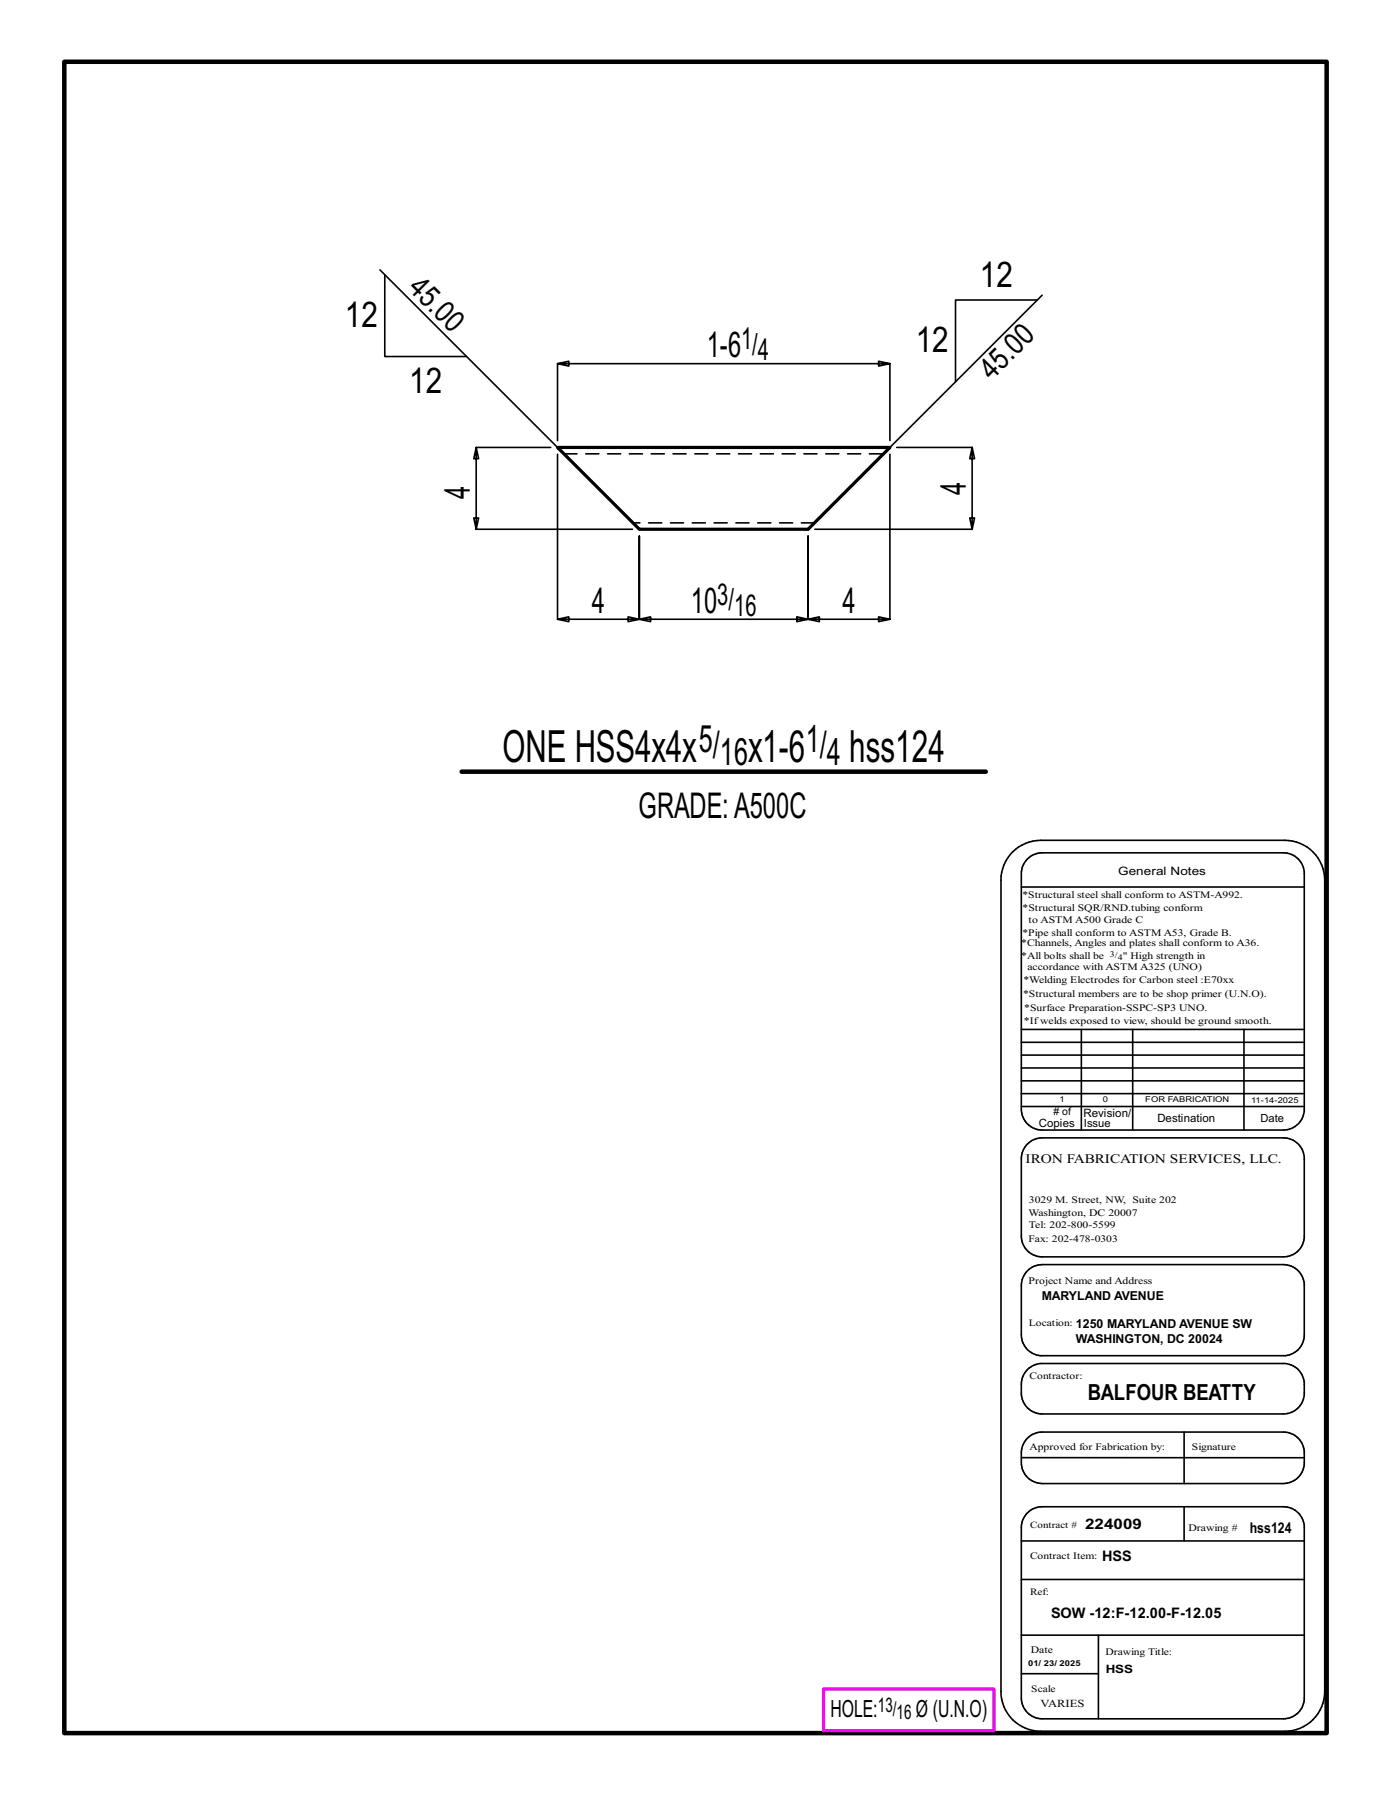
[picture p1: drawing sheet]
<svg xmlns="http://www.w3.org/2000/svg" width="216mm" height="279mm" viewBox="0 0 216 279" stroke-linecap="round" stroke-linejoin="round" font-family="sans-serif">
<defs><g id="words">
<g font-size="6.9">
<text x="78" y="118.2">ONE HSS4x4x</text>
<text x="116.1" y="118.2">x1-6</text>
<text x="131.8" y="118.2">hss124</text>
</g>
<g font-size="5.9">
<text x="108.5" y="116.7">5/</text>
<text x="111.7" y="118.7">16</text>
<text x="125.1" y="116.7">1/</text>
<text x="128.3" y="118.7">4</text>
</g>
<g font-size="5.5">
<text x="152.1" y="44.5">12</text>
<text x="53.5" y="50.8">12</text>
<text x="109.7" y="55.5">1-6</text>
<text x="142.1" y="54.7">12</text>
<text x="63.5" y="60.9">12</text>
<text x="72.9" y="77.5" transform="rotate(-90 72.9 77.5)">4</text>
<text x="149.9" y="76.8" transform="rotate(-90 149.9 76.8)">4</text>
<text x="91.9" y="95.1">4</text>
<text x="107.2" y="95.1">10</text>
<text x="130.7" y="95.1">4</text>
<text x="99.1" y="126.9">GRADE:A500C</text>
</g>
<g font-size="4.7">
<text x="63.2" y="44.9" transform="rotate(45 63.2 44.9)">45.0</text>
<text x="115" y="54.2">1/</text>
<text x="117.6" y="55.9">4</text>
<text x="153.9" y="59.1" transform="rotate(-45 153.9 59.1)">45.0</text>
<text x="111.3" y="93.9">3/</text>
<text x="113.9" y="95.5">16</text>
</g>
<g font-size="3.7">
<text x="128.9" y="266.6">HOLE:</text>
<text x="142.2" y="266.6">Ø (U.N.O)</text>
</g>
<text font-size="3.4" x="168.8" y="217.4">BALFOUR BEATTY</text>
<g font-size="3.1">
<text x="136.3" y="265.8">13/</text>
<text x="139.2" y="266.9">16</text>
</g>
<g font-size="2.3">
<text x="168.4" y="237.3">224009</text>
<text x="194" y="238">hss124</text>
<text x="171" y="242.3">HSS</text>
<text x="163.1" y="251.2">SOW -12:F-12.00-F-12.05</text>
</g>
<text font-size="2" x="159.2" y="180.5">IRON FABRICATION SERVICES, LLC.</text>
<g font-size="1.9">
<text x="161.7" y="201.8">MARYLAND AVENUE</text>
<text x="167" y="208.5">WASHINGTON, DC 20024</text>
<text x="167" y="206.1">1250 MARYLAND AVENUE SW</text>
</g>
<g font-size="1.8">
<text x="173.6" y="135.8">General Notes</text>
<text x="168.2" y="173.3">Revision/</text>
<text x="161.2" y="174.9">Copies</text>
<text x="179.6" y="174.2">Destination</text>
<text x="171.6" y="259.7">HSS</text>
</g>
<g font-size="1.7">
<text x="168.2" y="174.9">Issue</text>
<text x="195.7" y="174.2">Date</text>
<text x="161.5" y="265">VARIES</text>
</g>
<g font-size="1.6">
<text x="158.7" y="141.5">*Structural SQR/RND.tubing conform</text>
<text x="159.7" y="143.3">to ASTM A500 Grade C</text>
<text x="158.5" y="146.9">*Channels, Angles and plates shall conform to A36.</text>
<text x="158.5" y="148.8">*All bolts shall be</text>
<text x="158.7" y="145.2">*Pipe shall conform to ASTM A53, Grade B.</text>
<text x="174.3" y="148.8">&quot; High strength in</text>
<text x="158.8" y="154.8">*Structural members are to be shop primer (U.N.O).</text>
<text x="158.9" y="152.7">*Welding Electrodes for Carbon steel :E70xx</text>
<text x="159.5" y="150.6">accordance with ASTM A325 (UNO)</text>
<text x="158.9" y="158.9">*Ifwelds exposed to view, should be ground smooth.</text>
<text x="159" y="157">*Surface Preparation-SSPC-SP3 UNO.</text>
<text x="163.5" y="173.1"># of</text>
<text x="159.7" y="188.7">Washington, DC 20007</text>
<text x="159.7" y="190.6">Tel: 202-800-5599</text>
<text x="159.7" y="186.8">3029 M. Street, NW, Suite 202</text>
<text x="159.7" y="199.3">Project Name and Address</text>
<text x="159.8" y="225.1">Approved for Fabrication by:</text>
<text x="184.5" y="237.6">Drawing #</text>
<text x="160" y="256.6">Date</text>
</g>
<g font-size="1.5">
<text x="158.7" y="139.4">*Structural steel shall conform to ASTM-A992.</text>
<text x="159.7" y="192.7">Fax: 202-478-0303</text>
<text x="159.7" y="205.8">Location:</text>
<text x="159.8" y="214">Contractor:</text>
<text x="185" y="225.1">Signature</text>
<text x="159.9" y="237.1">Contract #</text>
<text x="159.9" y="241.9">Contract Item:</text>
<text x="159.9" y="247.6">Ref:</text>
<text x="171.6" y="256.9">Drawing Title:</text>
<text x="160.1" y="262.7">Scale</text>
</g>
<g font-size="1.3">
<text x="172.3" y="148.5">3/</text>
<text x="173.5" y="149">4</text>
</g>
<g font-size="1.2">
<text x="164.5" y="171.1">1</text>
<text x="171.2" y="171.1">0</text>
<text x="177.8" y="171.1">FOR FABRICATION</text>
<text x="194.2" y="171.2">11-14-2025</text>
<text x="159.6" y="258.7">01/ 23/ 2025</text>
</g>
</g></defs>
<g fill="none" stroke="#000" stroke-width=".25">
<path d="M59 41.9l40.2 40.3M59.7 42.6v12.7h12.7M161 46.6h-12.7v12.7M161.8 45.8l-36.4 36.4M85.5 69.5h-11.6l-.4 1.7h.8l-.4-1.7v12.7l-.4-1.8h.8l-.4 1.8h24.3M86.5 70.5v25.6l1.8 .4v-.8l-1.8 .4h12.7l-1.7 .4v-.8l1.7 .4v-12.9v12.9l1.8 .4v-.8l-1.8 .4h26.2l-1.7 .4v-.8l1.7 .4v-12.9v12.9l1.8 .4v-.8l-1.8 .4h12.7l-1.7 .4v-.8l1.7 .4v-25.6M86.5 68.4v-12l1.8 .4v-.7l-1.8 .3h51.6l-1.7 .4v-.7l1.7 .3v12M139.2 69.5h11.7l-.4 1.7h.8l-.4-1.7v12.7l-.4-1.8h.8l-.4 1.8h-24.4M157.2 132.3a6.3 6.3 0 0 1 4.3-1.9h37.9a6.2 6.2 0 0 1 6.2 6.2v126a6.2 6.2 0 0 1-6.2 6.1h-37.9a6.1 6.1 0 0 1-6.1-6.1v-126a6.1 6.1 0 0 1 1.8-4.3zM158.5 137.7h43.9M159.5 133.3a3.3 3.3 0 0 1 2.3-.9h37.4a3.3 3.3 0 0 1 3.2 2.9v37.2a3.2 3.2 0 0 1-3.2 2.9h-37.4a3.2 3.2 0 0 1-3.3-3.2v-36.6a3.2 3.2 0 0 1 1-2.3zM158.5 159.8h43.9"/>
<path d="M167.8 159.8v15.6M175.8 159.8v15.6M193.1 159.8v15.6M158.5 165.8h43.9M158.5 167.8h43.9M158.5 163.8h43.9M158.5 161.8h43.9M158.5 171.8h43.9M158.5 169.8h43.9M159.5 177.6a3.3 3.3 0 0 1 2.3-1h37.4a3.3 3.3 0 0 1 3.2 3v12.6a3.3 3.3 0 0 1-3.2 2.9h-37.4a3.2 3.2 0 0 1-3.3-3.2v-12a3.2 3.2 0 0 1 1-2.3zM159.5 197.2l1-.7 1.3-.2h37.4a3.3 3.3 0 0 1 3.2 2.9v8.3a3.2 3.2 0 0 1-2.9 2.9h-38.1a3.3 3.3 0 0 1-2.9-3.2v-8l.3-.9zM159.5 212.6l.7-.6 1.2-.4h37.8a3.2 3.2 0 0 1 3.2 3v2a3.3 3.3 0 0 1-3.2 2.9h-37.4a3.2 3.2 0 0 1-3.3-3.3v-1.3a3.3 3.3 0 0 1 1-2.3z"/>
<path d="M158.5 239.2h43.9M158.5 226.3h43.9M159.5 234.8a3.3 3.3 0 0 1 2.3-.9h37.4a3.3 3.3 0 0 1 3.2 2.9v27.1a3.3 3.3 0 0 1-3.2 2.9h-37.4a3.2 3.2 0 0 1-3.3-3.2v-26.5a3.2 3.2 0 0 1 1-2.3zM159.5 223.2a3.3 3.3 0 0 1 2.3-.9h37.4a3.3 3.3 0 0 1 3.2 2.9v2.1a3.3 3.3 0 0 1-3.2 3h-37.4a3.3 3.3 0 0 1-3.3-3.3v-1.5a3.2 3.2 0 0 1 1-2.3zM183.8 222.3v8M183.8 233.9v5.3M158.5 245.2h43.9M158.5 259.8h12M158.5 253.8h43.9M170.5 253.8v13"/>
</g>
<path d="M10 9.6h195.9v259.4h-195.9zM71.7 119.8h81.3" fill="none" stroke="#000" stroke-width=".7"/>
<path d="M127.8 262.2h26.5v6.4h-26.5z" fill="none" stroke="#f0f" stroke-width=".5"/>
<path d="M86.5 69.5h51.6l-12.7 12.7h-26.2z" fill="none" stroke="#000" stroke-width=".5"/>
<path d="M87.5 70.4h49.6M126.4 81.2h-28.2" fill="none" stroke="#000" stroke-width=".25" stroke-dasharray="2 1.4"/>
<use href="#words"/>
</svg>
